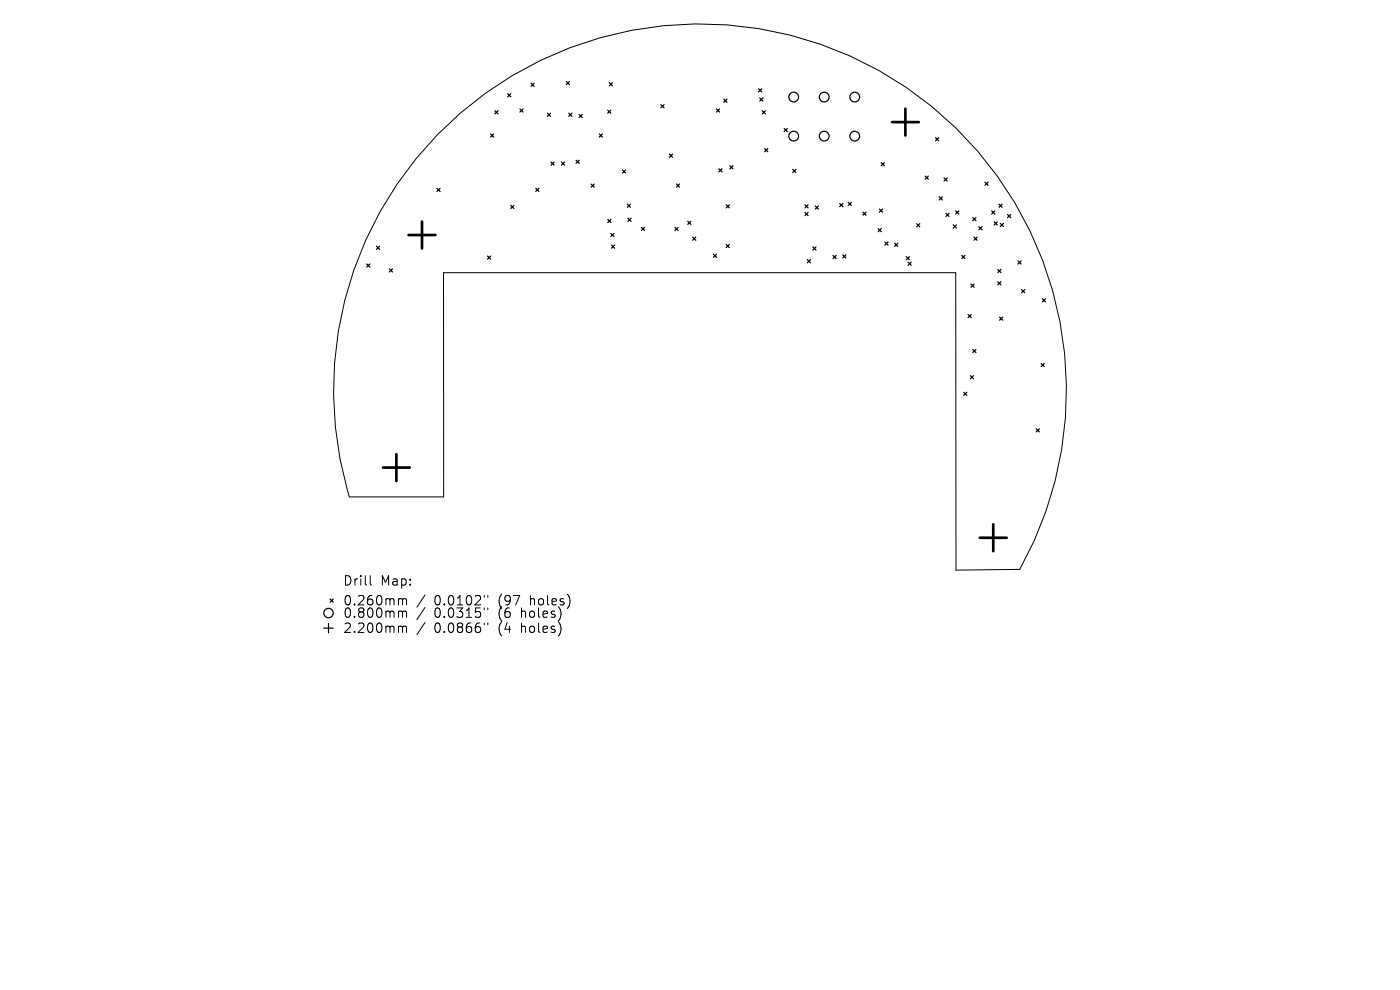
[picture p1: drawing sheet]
<svg xmlns="http://www.w3.org/2000/svg" width="297mm" height="210mm" viewBox="0 0 297 210" stroke-linecap="round" stroke-linejoin="round" font-family="sans-serif">
<defs><g id="words">
<g font-size="2.8">
<text x="72.7" y="124.5">Drill</text>
<text x="80.7" y="124.5">Map:</text>
<text x="72.7" y="128.7">0.260mm</text>
<text x="72.7" y="131.3">0.800mm</text>
<text x="92.1" y="128.7">0.0102&quot;</text>
<text x="92.1" y="131.3">0.0315&quot;</text>
<text x="105.9" y="128.7">(97</text>
<text x="105.9" y="131.3">(6</text>
<text x="110.8" y="131.3">holes)</text>
<text x="112.7" y="128.7">holes)</text>
<text x="72.7" y="134.5">2.200mm</text>
<text x="92.1" y="134.5">0.0866&quot;</text>
<text x="105.9" y="134.5">(4</text>
<text x="110.8" y="134.5">holes)</text>
</g>
</g></defs>
<g fill="none" stroke="#000" stroke-width=".21">
<path d="M92.8 28.6a77.7 77.7 0 0 1 102.2-8.1 77.7 77.7 0 0 1 21.3 100.3l-13.5 .1v-63.1h-108.7v47.6h-20a77.7 77.7 0 0 1 18.7-76.8zM78.5 122.1v1.7l.3 .3M84.8 127h.3l.3 .3M84.8 129.6h.3l.3 .3M84.8 132.8h.3l.3 .3M85.4 127.3l.3-.3 .5 .1 .1 1.2M85.4 127.3v1M85.4 129.9v1.1M85.4 133.1v1.1M85.4 129.9l.3-.3 .5 .1 .1 1.3M85.4 133.1l.3-.3 .5 .1 .1 1.3M90.2 126.2l-1.8 2.6"/>
<path d="M90.2 128.9l-1.8 2.5M90.2 132.1l-1.8 2.5M102.7 126.3v.4M102.7 129v.3M102.7 132.2v.3M103.5 126.3v.4M103.5 129v.3M103.5 132.2v.3"/>
</g>
<g fill="none" stroke="#000" stroke-width=".26">
<path d="M107.7 19.9l.7 .6M108.4 19.9l-.7 .6M112.7 17.6l.6 .7M113.3 17.6l-.6 .7M120.1 17.3l.7 .7M120.8 17.3l-.7 .7M129.2 17.5l.7 .7M129.9 17.5l-.7 .7M160.9 18.8l.7 .7M161.6 18.8l-.7 .7M92.7 39.9l.7 .7M93.4 39.9l-.7 .7"/>
<path d="M104.1 28.4l.7 .7M104.8 28.4l-.7 .7M105 23.5l.7 .7M105.7 23.5l-.7 .7M110.3 23.1l.7 .7M111 23.1l-.7 .7M113.7 39.9l.6 .7M114.3 39.9l-.6 .7M116.1 24l.7 .7M116.8 24l-.7 .7M116.9 34.4l.7 .6M117.6 34.4l-.7 .6"/>
<path d="M119.1 34.4l.7 .6M119.8 34.4l-.7 .6M120.7 24l.6 .7M121.3 24l-.6 .7M122.2 34l.7 .7M122.9 24.3l.6 .6M122.9 34l-.7 .7M123.5 24.3l-.6 .6M125.4 39l.7 .7M126.1 39l-.7 .7M127.1 28.4l.7 .7M127.8 28.4l-.7 .7"/>
<path d="M128.9 23.4l.7 .6M129.6 23.4l-.7 .6M132 36.1l.7 .6M132.7 36.1l-.7 .6M140.2 22.2l.7 .7M140.9 22.2l-.7 .7M142 32.7l.7 .7M142.7 32.7l-.7 .7M143.5 39l.7 .7M144.2 39l-.7 .7M152 23.1l.7 .7M152.5 35.8l.7 .7"/>
<path d="M152.7 23.1l-.7 .7M153.2 35.8l-.7 .7M153.5 21l.7 .7M154.2 21l-.7 .7M154.8 35.1l.7 .7M155.5 35.1l-.7 .7M161.2 20.8l.7 .6M161.7 23.5l.7 .7M161.9 20.8l-.7 .6M162.2 31.5l.7 .7M162.4 23.5l-.7 .7M162.9 31.5l-.7 .7"/>
<path d="M166.4 27.2l.6 .7M167 27.2l-.6 .7M168.2 35.9l.6 .7M168.8 35.9l-.6 .7M186.9 34.5l.7 .7M187.6 34.5l-.7 .7M196.3 37.3l.6 .7M196.9 37.3l-.6 .7M198.5 29.2l.6 .7M199.1 29.2l-.6 .7M200.3 37.7l.7 .7M201 37.7l-.7 .7"/>
<path d="M209 38.6l.6 .7M209.6 38.6l-.6 .7M77.8 56l.7 .7M78.5 56l-.7 .7M79.9 52.2l.6 .7M80.5 52.2l-.6 .7M82.6 57l.7 .7M83.3 57l-.7 .7M103.4 54.3l.7 .7M104.1 54.3l-.7 .7M108.3 43.6l.7 .6M109 43.6l-.7 .6"/>
<path d="M128.9 46.5l.7 .7M129.6 49.5l.7 .7M129.6 46.5l-.7 .7M129.7 52l.7 .7M130.3 49.5l-.7 .7M130.4 52l-.7 .7M133.1 43.3l.7 .7M133.2 46.3l.7 .7M133.8 43.3l-.7 .7M133.9 46.3l-.7 .7M136.1 48.2l.6 .7M136.7 48.2l-.6 .7"/>
<path d="M143.2 48.2l.7 .7M143.9 48.2l-.7 .7M145.9 46.9l.7 .7M146.6 46.9l-.7 .7M146.9 50.3l.7 .7M147.6 50.3l-.7 .7M151.3 53.9l.7 .7M152 53.9l-.7 .7M154.1 43.4l.6 .7M154.1 51.8l.6 .7M154.7 43.4l-.6 .7M154.7 51.8l-.6 .7"/>
<path d="M170.8 43.4l.6 .7M170.8 45.1l.6 .6M171.3 55.1l.6 .7M171.4 43.4l-.6 .7M171.4 45.1l-.6 .6M171.9 55.1l-.6 .7M172.4 52.4l.7 .6M173 43.7l.6 .7M173.1 52.4l-.7 .6M173.6 43.7l-.6 .7M176.7 54.2l.7 .7M177.4 54.2l-.7 .7"/>
<path d="M178.1 43.2l.7 .6M178.8 54.1l.7 .6M178.8 43.2l-.7 .6M179.5 54.1l-.7 .6M180 42.9l.6 .7M180.6 42.9l-.6 .7M183.1 45l.6 .7M183.7 45l-.6 .7M186.3 48.5l.7 .7M186.6 44.3l.6 .7M187 48.5l-.7 .7M187.2 44.3l-.6 .7"/>
<path d="M187.7 51.3l.7 .7M188.4 51.3l-.7 .7M189.8 51.6l.7 .7M190.5 51.6l-.7 .7M192.3 54.4l.6 .7M192.6 55.6l.7 .7M192.9 54.4l-.6 .7M193.3 55.6l-.7 .7M194.5 47.4l.6 .7M195.1 47.4l-.6 .7M199.2 41.7l.7 .7M199.9 41.7l-.7 .7"/>
<path d="M200.7 45.2l.6 .7M201.3 45.2l-.6 .7M202.2 47.7l.7 .7M202.7 44.7l.7 .7M202.9 47.7l-.7 .7M203.4 44.7l-.7 .7M204 54.2l.7 .7M204.7 54.2l-.7 .7M206.4 46.2l.6 .6M206.6 50.3l.7 .7M207 46.2l-.6 .6M207.3 50.3l-.7 .7"/>
<path d="M207.7 48.1l.6 .7M208.3 48.1l-.6 .7M210.4 44.7l.7 .7M210.9 47.1l.7 .6M211.1 44.7l-.7 .7M211.6 47.1l-.7 .6M211.7 57.2l.6 .6M211.7 59.7l.6 .7M211.9 43.3l.7 .7M212.2 47.4l.7 .7M212.3 57.2l-.6 .6M212.3 59.7l-.6 .7"/>
<path d="M212.6 43.3l-.7 .7M212.9 47.4l-.7 .7M213.7 45.5l.7 .7M214.4 45.5l-.7 .7M215.9 55.3l.7 .7M216.6 55.3l-.7 .7M205.4 66.7l.6 .7M205.8 79.7l.7 .7M206 60.3l.6 .6M206 66.7l-.6 .7M206.4 74.1l.6 .7M206.5 79.7l-.7 .7"/>
<path d="M206.6 60.3l-.6 .6M207 74.1l-.6 .7M212.1 67.3l.6 .6M212.7 67.3l-.6 .6M216.7 61.4l.7 .7M217.4 61.4l-.7 .7M220.9 77.1l.6 .7M221.1 63.4l.7 .6M221.5 77.1l-.6 .7M221.8 63.4l-.7 .6M204.4 83.2l.7 .7M205.1 83.2l-.7 .7"/>
<path d="M219.8 91l.7 .6M220.5 91l-.7 .6M68.7 133.2h2M69.7 132.2v2M70 127.1l.7 .6M70.7 127.1l-.7 .6"/>
<circle cx="168.4" cy="28.9" r="1.04"/>
<circle cx="168.4" cy="20.6" r="1.04"/>
<circle cx="174.9" cy="28.9" r="1.04"/>
<circle cx="174.9" cy="20.6" r="1.04"/>
<circle cx="181.3" cy="28.9" r="1.04"/>
<circle cx="181.3" cy="20.6" r="1.04"/>
<circle cx="69.7" cy="130" r="1"/>
</g>
<path d="M189.2 25.9h5.7M192.1 23.1v5.7M86.7 49.9h5.7M89.5 47v5.7M81.2 99.2h5.7M84.1 96.3v5.7M207.9 114.1h5.7M210.7 111.2v5.7" fill="none" stroke="#000" stroke-width=".57"/>
<use href="#words"/>
</svg>
